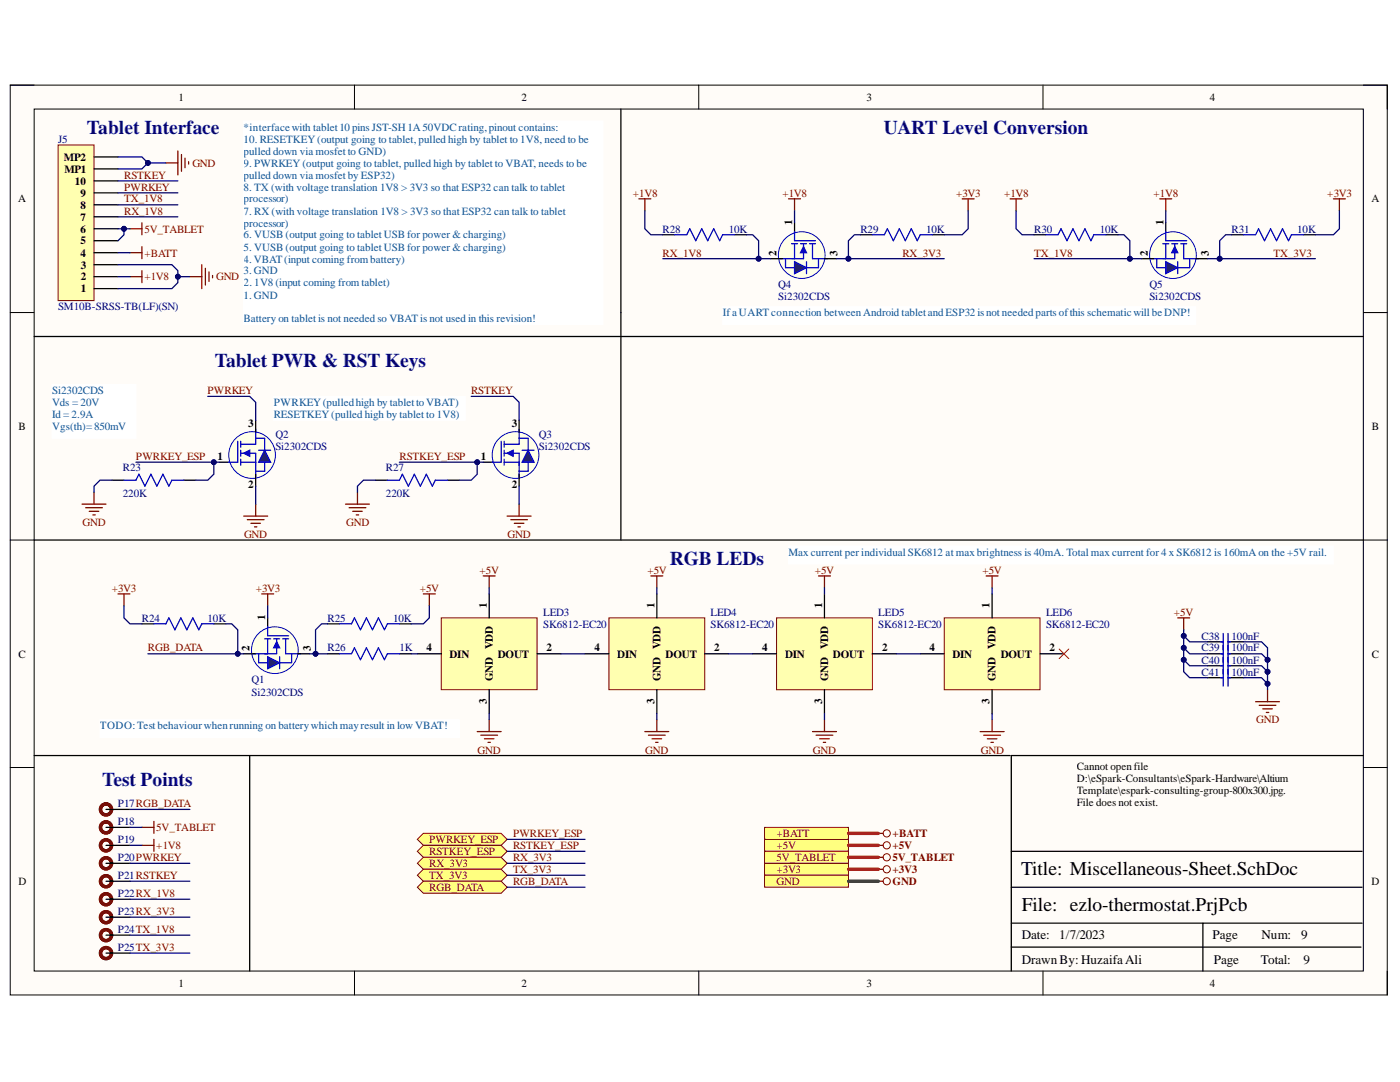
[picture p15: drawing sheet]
<svg xmlns="http://www.w3.org/2000/svg" width="279mm" height="216mm" viewBox="0 0 279 216" stroke-linecap="round" stroke-linejoin="round" font-family="sans-serif">
<defs><g id="words">
<g font-size="3.9" fill="#0b0b8e">
<text x="17.3" y="26.7">Tablet Interface</text>
<text x="176.4" y="26.7">UART Level Conversion</text>
<text x="42.9" y="73.3">Tablet PWR &amp; RST Keys</text>
<text x="133.7" y="112.7">RGB LEDs</text>
<text x="20.4" y="156.9">Test Points</text>
</g>
<g font-size="3.9">
<text x="203.8" y="174.5">Title: Miscellaneous-Sheet.SchDoc</text>
<text x="203.9" y="181.7">File: ezlo-thermostat.PrjPcb</text>
</g>
<g font-size="2.6">
<text x="203.9" y="187.5">Date:</text>
<text x="211.4" y="187.5">1/7/2023</text>
<text x="242" y="187.5">Page</text>
<text x="251.8" y="187.5">Num:</text>
<text x="259.7" y="187.5">9</text>
<text x="203.9" y="192.3">Drawn By: HuzaifaAli</text>
<text x="242.2" y="192.3">Page</text>
<text x="251.6" y="192.3">Total:</text>
<text x="260.2" y="192.3">9</text>
</g>
<g font-size="2.2">
<text x="35.6" y="20.1">1</text>
<text x="104.1" y="20.1">2</text>
<text x="172.9" y="20.1">3</text>
<text x="241.5" y="20.1">4</text>
<text x="12.8" y="32.1">MP2</text>
<text x="12.9" y="34.5">MP1</text>
<text x="3.6" y="40.4">A</text>
<text x="15" y="36.8">10</text>
<text x="16.1" y="41.7">8</text>
<text x="16.1" y="39.2">9</text>
<text x="273.7" y="40.4">A</text>
<text x="16.1" y="46.4">6</text>
<text x="16.1" y="44">7</text>
<text x="158.1" y="45" transform="rotate(-90 158.1 45)">1</text>
<text x="232.2" y="45" transform="rotate(-90 232.2 45)">1</text>
<text x="16.1" y="51.2">4</text>
<text x="16.1" y="48.8">5</text>
<text x="16.1" y="53.6">3</text>
<text x="155" y="51.1" transform="rotate(-90 155 51.1)">2</text>
<text x="167.2" y="51.1" transform="rotate(-90 167.2 51.1)">3</text>
<text x="229" y="51.1" transform="rotate(-90 229 51.1)">2</text>
<text x="241.2" y="51.1" transform="rotate(-90 241.2 51.1)">3</text>
<text x="16.1" y="58.3">1</text>
<text x="16.1" y="55.9">2</text>
<text x="3.7" y="85.8">B</text>
<text x="49.5" y="85.1">3</text>
<text x="102.1" y="85.1">3</text>
<text x="273.8" y="85.8">B</text>
<text x="43.4" y="91.8">1</text>
<text x="96" y="91.8">1</text>
<text x="49.5" y="97.3">2</text>
<text x="102.1" y="97.3">2</text>
<text x="52.9" y="123.7" transform="rotate(-90 52.9 123.7)">1</text>
<text x="97.1" y="121.4" transform="rotate(-90 97.1 121.4)">1</text>
<text x="130.6" y="121.4" transform="rotate(-90 130.6 121.4)">1</text>
<text x="164.1" y="121.4" transform="rotate(-90 164.1 121.4)">1</text>
<text x="197.5" y="121.4" transform="rotate(-90 197.5 121.4)">1</text>
<text x="3.7" y="131.3">C</text>
<text x="49.8" y="130" transform="rotate(-90 49.8 130)">2</text>
<text x="62.1" y="130" transform="rotate(-90 62.1 130)">3</text>
<text x="85.1" y="130">4</text>
<text x="89.7" y="131.3">DIN</text>
<text x="98.3" y="129.6" transform="rotate(-90 98.3 129.6)">VDD</text>
<text x="99.3" y="131.3">DOUT</text>
<text x="109.1" y="130">2</text>
<text x="118.6" y="130">4</text>
<text x="123.2" y="131.3">DIN</text>
<text x="131.8" y="129.6" transform="rotate(-90 131.8 129.6)">VDD</text>
<text x="132.8" y="131.3">DOUT</text>
<text x="142.6" y="130">2</text>
<text x="152.1" y="130">4</text>
<text x="156.7" y="131.3">DIN</text>
<text x="165.3" y="129.6" transform="rotate(-90 165.3 129.6)">VDD</text>
<text x="166.2" y="131.3">DOUT</text>
<text x="176" y="130">2</text>
<text x="185.5" y="130">4</text>
<text x="190.1" y="131.3">DIN</text>
<text x="198.7" y="129.6" transform="rotate(-90 198.7 129.6)">VDD</text>
<text x="199.7" y="131.3">DOUT</text>
<text x="209.4" y="130">2</text>
<text x="273.8" y="131.3">C</text>
<text x="98.3" y="135.9" transform="rotate(-90 98.3 135.9)">GND</text>
<text x="131.8" y="135.9" transform="rotate(-90 131.8 135.9)">GND</text>
<text x="165.3" y="135.9" transform="rotate(-90 165.3 135.9)">GND</text>
<text x="198.7" y="135.9" transform="rotate(-90 198.7 135.9)">GND</text>
<text x="97.1" y="140.5" transform="rotate(-90 97.1 140.5)">3</text>
<text x="130.6" y="140.5" transform="rotate(-90 130.6 140.5)">3</text>
<text x="164.1" y="140.5" transform="rotate(-90 164.1 140.5)">3</text>
<text x="197.5" y="140.5" transform="rotate(-90 197.5 140.5)">3</text>
<text x="214.9" y="153.7">Cannot openfile</text>
<text x="214.9" y="156">D:\eSpark-Consultants\eSpark-Hardware\Altium</text>
<text x="214.9" y="158.5">Template\espark-consulting-group-800x300.jpg.</text>
<text x="214.9" y="160.8">File does not exist.</text>
<text x="3.7" y="176.6">D</text>
<text x="273.7" y="176.6">D</text>
<text x="35.6" y="196.9">1</text>
<text x="104.1" y="196.9">2</text>
<text x="172.9" y="196.9">3</text>
<text x="241.5" y="196.9">4</text>
</g>
<g font-size="2.2" fill="#000080">
<text x="11.6" y="28.5">J5</text>
<text x="132.2" y="46.4">R28</text>
<text x="145.4" y="46.4">10K</text>
<text x="171.7" y="46.4">R29</text>
<text x="184.8" y="46.4">10K</text>
<text x="206.4" y="46.4">R30</text>
<text x="219.5" y="46.4">10K</text>
<text x="245.8" y="46.4">R31</text>
<text x="258.9" y="46.4">10K</text>
<text x="155.3" y="57.6">Q4</text>
<text x="155.3" y="59.9">Si2302CDS</text>
<text x="229.4" y="57.6">Q5</text>
<text x="229.4" y="59.9">Si2302CDS</text>
<text x="11.6" y="61.9">SM10B-SRSS-TB(LF)(SN)</text>
<text x="55" y="87.4">Q2</text>
<text x="55" y="89.8">Si2302CDS</text>
<text x="107.5" y="87.4">Q3</text>
<text x="107.5" y="89.8">Si2302CDS</text>
<text x="24.5" y="94">R23</text>
<text x="77" y="94">R27</text>
<text x="24.5" y="99.2">220K</text>
<text x="77" y="99.2">220K</text>
<text x="28.3" y="124.1">R24</text>
<text x="41.4" y="124.1">10K</text>
<text x="65.4" y="124.1">R25</text>
<text x="78.5" y="124.1">10K</text>
<text x="108.4" y="122.9">LED3</text>
<text x="108.4" y="125.3">SK6812-EC20</text>
<text x="141.8" y="122.9">LED4</text>
<text x="141.8" y="125.3">SK6812-EC20</text>
<text x="175.3" y="122.9">LED5</text>
<text x="175.3" y="125.3">SK6812-EC20</text>
<text x="208.8" y="122.9">LED6</text>
<text x="208.8" y="125.3">SK6812-EC20</text>
<text x="65.4" y="130">R26</text>
<text x="79.7" y="130">1K</text>
<text x="239.8" y="127.6">C38</text>
<text x="239.8" y="130">C39</text>
<text x="245.8" y="127.6">100nF</text>
<text x="245.8" y="130">100nF</text>
<text x="50.2" y="136.3">Q1</text>
<text x="239.8" y="132.4">C40</text>
<text x="239.8" y="134.8">C41</text>
<text x="245.8" y="132.4">100nF</text>
<text x="245.8" y="134.8">100nF</text>
<text x="50.2" y="138.8">Si2302CDS</text>
<text x="23.5" y="161.1">P17RGB_DATA</text>
<text x="23.5" y="164.6">P18</text>
<text x="23.5" y="168.3">P19</text>
<text x="23.5" y="171.8">P20PWRKEY</text>
<text x="23.5" y="175.4">P21RSTKEY</text>
<text x="23.5" y="179">P22RX_1V8</text>
<text x="23.5" y="182.6">P23RX_3V3</text>
<text x="23.5" y="186.2">P24TX_1V8</text>
<text x="23.5" y="189.7">P25TX_3V3</text>
</g>
<g font-size="2.2" fill="#0b5394">
<text x="48.6" y="26.1">*interface with tablet10 pins JST-SH1A50VDCrating,pinout contains:</text>
<text x="48.6" y="28.5">10. RESETKEY (output going to tablet, pulled high by tablet to 1V8, need to be</text>
<text x="48.6" y="30.8">pulled down via mosfet to GND)</text>
<text x="48.6" y="33.3">9. PWRKEY (output going to tablet, pulled high by tablet to VBAT, needs to be</text>
<text x="48.6" y="35.7">pulled down via mosfet by ESP32)</text>
<text x="48.6" y="38">8. TX (with voltage translation 1V8 &gt; 3V3 so that ESP32 can talk to tablet</text>
<text x="48.6" y="40.4">processor)</text>
<text x="48.6" y="42.8">7. RX (with voltage translation 1V8 &gt; 3V3 so that ESP32 can talk to tablet</text>
<text x="48.6" y="45.2">processor)</text>
<text x="48.6" y="47.6">6. VUSB (output going to tablet USB for power &amp; charging)</text>
<text x="48.6" y="50">5. VUSB (output going to tablet USB for power &amp; charging)</text>
<text x="48.6" y="52.4">4.VBAT(input coming from battery)</text>
<text x="48.6" y="54.8">3.GND</text>
<text x="48.6" y="57.1">2. 1V8 (input coming from tablet)</text>
<text x="48.6" y="59.6">1.GND</text>
<text x="48.6" y="64.3">Battery on tablet is not needed so VBAT is not used in this revision!</text>
<text x="144.2" y="63.1">Ifa UARTconnection betweenAndroid tabletand ESP32 is not neededparts ofthis schematicwill beDNP!</text>
<text x="10.4" y="78.7">Si2302CDS</text>
<text x="10.4" y="81.1">Vds = 20V</text>
<text x="10.4" y="83.4">Id = 2.9A</text>
<text x="54.6" y="81.1">PWRKEY(pulledhigh by tabletto VBAT)</text>
<text x="54.6" y="83.4">RESETKEY (pulled high by tablet to 1V8)</text>
<text x="10.4" y="85.8">Vgs(th)=850mV</text>
<text x="157.3" y="110.9">Max current per individual SK6812 at max brightness is 40mA. Total max current for 4 x SK6812 is 160mA on the +5V rail.</text>
<text x="20" y="145.5">TODO:Test behaviourwhenrunning on batterywhichmayresult in low VBAT!</text>
</g>
<g font-size="2.2" fill="#800000">
<text x="24.8" y="35.7">RSTKEY</text>
<text x="38.4" y="33.3">GND</text>
<text x="24.8" y="38">PWRKEY</text>
<text x="24.8" y="40.4">TX_1V8</text>
<text x="126.3" y="39.2">+1V8</text>
<text x="156.2" y="39.2">+1V8</text>
<text x="190.8" y="39.2">+3V3</text>
<text x="200.4" y="39.2">+1V8</text>
<text x="230.2" y="39.2">+1V8</text>
<text x="264.9" y="39.2">+3V3</text>
<text x="24.8" y="42.8">RX_1V8</text>
<text x="28.8" y="46.4">5V_TABLET</text>
<text x="28.8" y="51.2">+BATT</text>
<text x="132.2" y="51.2">RX_1V8</text>
<text x="180.1" y="51.2">RX_3V3</text>
<text x="206.4" y="51.2">TX_1V8</text>
<text x="254.2" y="51.2">TX_3V3</text>
<text x="28.8" y="55.9">+1V8</text>
<text x="43.1" y="55.9">GND</text>
<text x="41.4" y="78.7">PWRKEY</text>
<text x="94" y="78.7">RSTKEY</text>
<text x="27.1" y="91.8">PWRKEY_ESP</text>
<text x="79.7" y="91.8">RSTKEY_ESP</text>
<text x="16.5" y="105">GND</text>
<text x="48.7" y="107.3">GND</text>
<text x="69.1" y="105">GND</text>
<text x="101.3" y="107.3">GND</text>
<text x="22.3" y="118.1">+3V3</text>
<text x="51.1" y="118.1">+3V3</text>
<text x="83.8" y="118.1">+5V</text>
<text x="95.7" y="114.5">+5V</text>
<text x="129.2" y="114.5">+5V</text>
<text x="162.6" y="114.5">+5V</text>
<text x="196.1" y="114.5">+5V</text>
<text x="234.3" y="122.9">+5V</text>
<text x="29.5" y="130">RGB_DATA</text>
<text x="250.7" y="144.4">GND</text>
<text x="95.3" y="150.4">GND</text>
<text x="128.8" y="150.4">GND</text>
<text x="162.3" y="150.4">GND</text>
<text x="195.7" y="150.4">GND</text>
<text x="31.2" y="165.8">5V_TABLET</text>
<text x="102.4" y="167">PWRKEY_ESP</text>
<text x="155" y="167">+BATT</text>
<text x="178.1" y="167">+BATT</text>
<text x="31.2" y="169.5">+1V8</text>
<text x="85.6" y="168.3">PWRKEY_ESP</text>
<text x="85.6" y="170.6">RSTKEY_ESP</text>
<text x="85.6" y="173">RX_3V3</text>
<text x="102.4" y="169.5">RSTKEY_ESP</text>
<text x="102.4" y="171.8">RX_3V3</text>
<text x="155" y="169.5">+5V</text>
<text x="155" y="171.8">5V_TABLET</text>
<text x="178.1" y="169.5">+5V</text>
<text x="178.1" y="171.8">5V_TABLET</text>
<text x="85.6" y="175.4">TX_3V3</text>
<text x="85.6" y="177.8">RGB_DATA</text>
<text x="102.4" y="174.2">TX_3V3</text>
<text x="102.4" y="176.6">RGB_DATA</text>
<text x="155" y="174.2">+3V3</text>
<text x="155" y="176.6">GND</text>
<text x="178.1" y="174.2">+3V3</text>
<text x="178.1" y="176.6">GND</text>
</g>
</g></defs>
<path d="M2 17h274.9v181.5h-274.9z" fill-rule="evenodd" fill="#fffcf8"/>
<path d="M2 17h274.9v181.5h-274.9z" fill="none" stroke="#000" stroke-width=".2"/>
<path d="M6.8 21.8h265.3v172h-265.3z" fill-rule="evenodd" fill="#fffcf8"/>
<g fill="none" stroke="#000" stroke-width=".2">
<path d="M2 17h4.8M70.7 17v4.8M139.4 17v4.8M208.2 17v4.8M272.1 17h4.8v4.8M6.8 21.8h265.3v172h-265.3zM2 62.4h4.8M272.1 62.4h4.8M2 107.8h4.8M272.1 107.8h4.8M2 153.1h4.8M272.1 153.1h4.8"/>
<path d="M70.7 193.8v4.7M139.5 193.8v4.7M208.2 193.8v4.7M276.9 193.8v4.7"/>
</g>
<path d="M158.6 44.5v2.3M272.1 150.8h-70.3v43M201.8 177h70M201.8 169.9h70M201.8 189h69.8M201.8 184.2h70M240.1 184.2v9.6" fill="none" stroke="#000" stroke-width=".25"/>
<circle cx="160" cy="50.9" r="4.7" fill="#ffffe8"/>
<circle cx="160" cy="50.9" r="4.7" fill="none" stroke="#00f" stroke-width=".2"/>
<path d="M158 48.6h1.2M158.6 46.2v1.8h4.1M158.6 48.6v3M159.8 48.6h1.2M160.4 48.6v3h-4.8M161.6 48.6h1.1M162.2 48.6v3h2.9" fill="none" stroke="#00f" stroke-width=".25"/>
<path d="M160.4 49.2l.6 1.2h-1.2z" fill="#00f"/>
<path d="M156.8 51.6v1.8h6.5v-1.8M160.4 49.2l.6 1.2h-1.2zM161 52.2v2.4" fill="none" stroke="#00f" stroke-width=".25"/>
<path d="M153.8 51.6h2.4M164.5 51.6h2.4" fill="none" stroke="#000" stroke-width=".25"/>
<path d="M158.6 52.2l2.4 1.2-2.4 1.2z" fill="#073763"/>
<path d="M158.6 52.2l2.4 1.2-2.4 1.2z" fill="none" stroke="#00f" stroke-width=".25"/>
<path d="M127.5 39.7h2.4M128.7 39.7v2.4M157.4 39.7h2.4M158.6 39.7v2.4M192 39.7h2.4M193.2 39.7v2.4" fill="none" stroke="#800000" stroke-width=".25"/>
<path d="M232.7 44.5v2.3" fill="none" stroke="#000" stroke-width=".25"/>
<circle cx="234.1" cy="50.9" r="4.7" fill="#ffffe8"/>
<circle cx="234.1" cy="50.9" r="4.7" fill="none" stroke="#00f" stroke-width=".2"/>
<path d="M232.1 48.6h1.2M232.7 46.2v1.8h4.1M232.7 48.6v3M233.8 48.6h1.2M234.4 48.6v3h-4.7M235.6 48.6h1.2M236.2 48.6v3h3" fill="none" stroke="#00f" stroke-width=".25"/>
<path d="M234.4 49.2l.6 1.2h-1.2z" fill="#00f"/>
<path d="M230.9 51.6v1.8h6.5v-1.8M234.4 49.2l.6 1.2h-1.2zM235 52.2v2.4" fill="none" stroke="#00f" stroke-width=".25"/>
<path d="M227.9 51.6h2.4M238.6 51.6h2.4" fill="none" stroke="#000" stroke-width=".25"/>
<path d="M232.7 52.2l2.3 1.2-2.3 1.2z" fill="#073763"/>
<path d="M232.7 52.2l2.3 1.2-2.3 1.2z" fill="none" stroke="#00f" stroke-width=".25"/>
<path d="M201.6 39.7h2.4M202.8 39.7v2.4M231.5 39.7h2.3M232.7 39.7v2.4M266.1 39.7h2.4M267.3 39.7v2.4" fill="none" stroke="#800000" stroke-width=".25"/>
<path d="M43.9 92.2h2.3" fill="none" stroke="#000" stroke-width=".25"/>
<circle cx="50.3" cy="90.8" r="4.7" fill="#ffffe8"/>
<circle cx="50.3" cy="90.8" r="4.7" fill="none" stroke="#00f" stroke-width=".2"/>
<path d="M47.4 88.1v4.1h-1.7M48 92.2h3M48 88.1v1.1M48 89.8v1.2M48 91.6v1.2M48 90.4h3v4.8M51 85.7v2.9h-3" fill="none" stroke="#00f" stroke-width=".25"/>
<path d="M48.6 90.4l1.2-.6v1.2z" fill="#00f"/>
<path d="M48.6 90.4l1.2-.6v1.2zM51 87.5h1.8v6.5h-1.8M51.6 89.8h2.4" fill="none" stroke="#00f" stroke-width=".25"/>
<path d="M51 83.9v2.4M51 94.6v2.4" fill="none" stroke="#000" stroke-width=".25"/>
<path d="M52.8 89.8l1.2 2.4h-2.4z" fill="#073763"/>
<path d="M52.8 89.8l1.2 2.4h-2.4z" fill="none" stroke="#00f" stroke-width=".25"/>
<path d="M96.4 92.2h2.4" fill="none" stroke="#000" stroke-width=".25"/>
<circle cx="102.9" cy="90.8" r="4.7" fill="#ffffe8"/>
<circle cx="102.9" cy="90.8" r="4.7" fill="none" stroke="#00f" stroke-width=".2"/>
<path d="M100 88.1v4.1h-1.8M100.6 92.2h3M100.6 88.1v1.1M100.6 89.8v1.2M100.6 91.6v1.2M100.6 90.4h3v4.8M103.6 85.7v2.9h-3" fill="none" stroke="#00f" stroke-width=".25"/>
<path d="M101.2 90.4l1.2-.6v1.2z" fill="#00f"/>
<path d="M101.2 90.4l1.2-.6v1.2zM103.6 87.5h1.8v6.5h-1.8M104.2 89.8h2.4" fill="none" stroke="#00f" stroke-width=".25"/>
<path d="M103.6 83.9v2.4M103.6 94.6v2.4" fill="none" stroke="#000" stroke-width=".25"/>
<path d="M105.4 89.8l1.2 2.4h-2.4z" fill="#073763"/>
<path d="M105.4 89.8l1.2 2.4h-2.4z" fill="none" stroke="#00f" stroke-width=".25"/>
<g fill="none" stroke="#800000" stroke-width=".25">
<path d="M18.8 98.2v2.4M71.3 98.2v2.4M16.4 100.6h4.8M17.1 101.3h3.3M17.8 102h1.9M18.5 102.7h.5M48.6 103h4.8M49.4 103.7h3.3M50.1 104.4h1.9M50.8 105.1h.5M51 100.6v2.4M69 100.6h4.7"/>
<path d="M69.7 101.3h3.3M70.4 102h1.9M71.1 102.7h.5M101.2 103h4.8M101.9 103.7h3.4M102.6 104.4h2M103.4 105.1h.4M103.6 100.6v2.4"/>
</g>
<path d="M88.1 123.3h19.1v14.3h-19.1z" fill-rule="evenodd" fill="#ffffb0"/>
<path d="M88.1 123.3h19.1v14.3h-19.1z" fill="none" stroke="#800000" stroke-width=".2"/>
<path d="M97.6 118.5v4.8M83.3 130.5h4.8M97.6 137.6v4.8M107.2 130.5h4.8" fill="none" stroke="#000" stroke-width=".25"/>
<path d="M121.5 123.3h19.1v14.3h-19.1z" fill-rule="evenodd" fill="#ffffb0"/>
<path d="M121.5 123.3h19.1v14.3h-19.1z" fill="none" stroke="#800000" stroke-width=".2"/>
<path d="M131.1 118.5v4.8M116.7 130.5h4.8M131.1 137.6v4.8M140.6 130.5h4.8" fill="none" stroke="#000" stroke-width=".25"/>
<path d="M155 123.3h19.1v14.3h-19.1z" fill-rule="evenodd" fill="#ffffb0"/>
<path d="M155 123.3h19.1v14.3h-19.1z" fill="none" stroke="#800000" stroke-width=".2"/>
<path d="M164.5 118.5v4.8M150.2 130.5h4.8M164.5 137.6v4.8M174.1 130.5h4.8" fill="none" stroke="#000" stroke-width=".25"/>
<path d="M188.4 123.3h19.2v14.3h-19.2z" fill-rule="evenodd" fill="#ffffb0"/>
<path d="M188.4 123.3h19.2v14.3h-19.2z" fill="none" stroke="#800000" stroke-width=".2"/>
<path d="M198 118.5v4.8M53.4 123.3v2.4M183.7 130.5h4.7M198 137.6v4.8M207.6 130.5h4.7" fill="none" stroke="#000" stroke-width=".25"/>
<path d="M211.4 129.5l1.9 1.9M213.3 129.5l-1.9 1.9" fill="none" stroke="#f00" stroke-width=".2"/>
<g fill="none" stroke="#800000" stroke-width=".25">
<path d="M96.4 114.9h2.4M97.6 114.9v2.4M129.9 114.9h2.4M131.1 114.9v2.4M163.3 114.9h2.4M164.5 114.9v2.4M196.8 114.9h2.4M198 114.9v2.4M235 123.3h2.4M236.2 123.3v2.4M253 137.6v2.4M95.2 146h4.8"/>
<path d="M96 146.7h3.3M96.7 147.4h1.9M97.4 148.1h.5M97.6 143.6v2.4M128.7 146h4.8M129.4 146.7h3.4M130.1 147.4h1.9M130.8 148.1h.5M131.1 143.6v2.4M162.2 146h4.7M162.9 146.7h3.3M163.6 147.4h1.9"/>
<path d="M164.3 148.1h.5M164.5 143.6v2.4M195.6 146h4.8M196.3 146.7h3.4M197 147.4h2M197.8 148.1h.4M198 143.6v2.4M250.6 140h4.8M251.3 140.7h3.3M252 141.4h1.9M252.7 142.2h.5"/>
</g>
<circle cx="54.9" cy="129.7" r="4.7" fill="#ffffe8"/>
<circle cx="54.9" cy="129.7" r="4.7" fill="none" stroke="#00f" stroke-width=".2"/>
<path d="M52.8 127.5h1.2M53.4 125.1v1.8h4.2M53.4 127.5v3M54.6 127.5h1.2M55.2 127.5v3h-4.8M56.4 127.5h1.2M57 127.5v3h3" fill="none" stroke="#00f" stroke-width=".25"/>
<path d="M55.2 128.1l.6 1.2h-1.2z" fill="#00f"/>
<path d="M51.6 130.5v1.7h6.6v-1.7M55.2 128.1l.6 1.2h-1.2zM55.8 131.1v2.3" fill="none" stroke="#00f" stroke-width=".25"/>
<path d="M48.6 130.5h2.4M59.4 130.5h2.4" fill="none" stroke="#000" stroke-width=".25"/>
<path d="M53.4 131.1l2.4 1.1-2.4 1.2z" fill="#073763"/>
<path d="M53.4 131.1l2.4 1.1-2.4 1.2z" fill="none" stroke="#00f" stroke-width=".25"/>
<path d="M25.9 45.6h2.4M28.3 44.5v2.3M23.5 118.5h2.4M24.7 118.5v2.4M52.2 118.5h2.4M53.4 118.5v2.4M84.5 118.5h2.4M85.7 118.5v2.4" fill="none" stroke="#800000" stroke-width=".25"/>
<path d="M123.9 21.8v86M6.8 67.1h265.3M6.8 107.8h265.3M6.8 150.8h194.8" fill="none" stroke="#000" stroke-width=".25"/>
<path d="M11.6 28.9h7.2v31.1h-7.2z" fill-rule="evenodd" fill="#ffffb0"/>
<path d="M11.6 28.9h7.2v31.1h-7.2z" fill="none" stroke="#800000" stroke-width=".2"/>
<g fill="none" stroke="#000" stroke-width=".25">
<path d="M18.8 38.5h4.7M18.8 36.1h4.7M18.8 33.7h4.7M18.8 31.3h4.7M18.8 57.6h4.7M18.8 55.2h4.7M18.8 52.8h4.7M18.8 50.4h4.7M18.8 48h4.7M18.8 45.6h4.7M18.8 43.3h4.7M18.8 40.9h4.7"/>
<path d="M132.3 46.8h2.4M146.6 46.8h2.4M171.7 46.8h2.4M186.1 46.8h2.3M206.4 46.8h2.4M220.7 46.8h2.4M245.8 46.8h2.4M260.1 46.8h2.4M22.4 95.8h2.3M36.7 95.8h2.4M74.9 95.8h2.4M89.3 95.8h2.4"/>
<path d="M28.3 124.5h2.4M42.7 124.5h2.4M65.4 130.5h2.4M65.4 124.5h2.4M79.7 130.5h2.4M79.7 124.5h2.4M241 130.5h3.1M241 128.1h3.1M241 132.8h3.1M241 135.2h3.1M245.1 130.5h3.1M245.1 128.1h3.1"/>
<path d="M245.1 132.8h3.1M245.1 135.2h3.1"/>
</g>
<g fill="none" stroke="#800000" stroke-width=".25">
<path d="M33.1 32.5h2.4M35.5 30.1v4.8M36.2 30.8v3.4M36.9 31.6v1.9M37.6 32.3v.4M25.9 50.4h2.4M25.9 55.2h2.4M28.3 49.2v2.4M28.3 54v2.4M37.9 55.2h2.4M40.3 52.8v4.8M41 53.5v3.4"/>
<path d="M41.7 54.2v2M42.4 55v.4"/>
</g>
<g fill="none" stroke="#00f" stroke-width=".25">
<path d="M134.7 46.8h2.4l.6-1.2 1.2 2.4 1.1-2.4 1.2 2.4 1.2-2.4 1.2 2.4 .6-1.2h2.4M174.1 46.8h2.4l.6-1.2 1.2 2.4 1.2-2.4 1.2 2.4 1.2-2.4 1.2 2.4 .6-1.2h2.4M208.8 46.8h2.3l.6-1.2 1.2 2.4 1.2-2.4 1.2 2.4 1.2-2.4 1.2 2.4 .6-1.2h2.4M248.2 46.8h2.4l.6-1.2 1.2 2.4 1.2-2.4 1.2 2.4 1.2-2.4 1.1 2.4 .6-1.2h2.4M24.7 95.8h2.4l.6-1.2 1.2 2.4 1.2-2.4 1.2 2.4 1.2-2.4 1.2 2.4 .6-1.2h2.4M77.3 95.8h2.4l.6-1.2 1.2 2.4 1.2-2.4 1.2 2.4 1.2-2.4 1.2 2.4 .6-1.2h2.4M30.7 124.5h2.4l.6-1.2 1.2 2.4 1.2-2.4 1.2 2.4 1.2-2.4 1.2 2.4 .6-1.2h2.4M67.8 130.5h2.3l.6-1.2 1.2 2.3 1.2-2.3 1.2 2.3 1.2-2.3 1.2 2.3 .6-1.1h2.4M67.8 124.5h2.3l.6-1.2 1.2 2.4 1.2-2.4 1.2 2.4 1.2-2.4 1.2 2.4 .6-1.2h2.4M243.6 130.5h.5M243.6 128.1h.5M243.6 132.8h.5"/>
<path d="M243.6 135.2h.5M244.1 126.4v10.5M245.1 130.5h.5M245.1 126.4v10.5M245.1 128.1h.5M245.1 132.8h.5M245.1 135.2h.5"/>
</g>
<path d="M152.6 167.5h16.7v2.4h-16.7z" fill-rule="evenodd" fill="#ffff80"/>
<path d="M152.6 167.5h16.7v2.4h-16.7z" fill="none" stroke="#800000" stroke-width=".2"/>
<path d="M152.6 172.3h16.7v2.3h-16.7z" fill-rule="evenodd" fill="#ffff80"/>
<g fill="none" stroke="#800000" stroke-width=".2">
<path d="M152.6 172.3h16.7v2.3h-16.7z"/>
<circle cx="177" cy="173.5" r=".72"/>
<circle cx="177" cy="168.7" r=".72"/>
</g>
<path d="M175.3 168.7h1M175.3 173.5h1" fill="none" stroke="#800000" stroke-width=".25"/>
<path d="M152.6 174.6h16.7v2.4h-16.7z" fill-rule="evenodd" fill="#ffff80"/>
<g fill="none" stroke="#800000" stroke-width=".2">
<path d="M152.6 174.6h16.7v2.4h-16.7z"/>
<circle cx="177" cy="175.8" r=".71"/>
</g>
<path d="M175.3 175.8h1" fill="none" stroke="#800000" stroke-width=".25"/>
<path d="M152.6 169.9h16.7v2.4h-16.7z" fill-rule="evenodd" fill="#ffff80"/>
<g fill="none" stroke="#800000" stroke-width=".2">
<path d="M152.6 169.9h16.7v2.4h-16.7z"/>
<circle cx="177" cy="171.1" r=".72"/>
</g>
<path d="M175.3 171.1h1" fill="none" stroke="#800000" stroke-width=".25"/>
<path d="M83.3 167.5l1.2-1.2h15.5l1.2 1.2-1.2 1.2h-15.5z" fill-rule="evenodd" fill="#ffff80"/>
<path d="M83.3 167.5l1.2-1.2h15.5l1.2 1.2-1.2 1.2h-15.5z" fill="none" stroke="#800000" stroke-width=".2"/>
<path d="M83.3 169.9l1.2-1.2h15.5l1.2 1.2-1.2 1.2h-15.5z" fill-rule="evenodd" fill="#ffff80"/>
<path d="M83.3 169.9l1.2-1.2h15.5l1.2 1.2-1.2 1.2h-15.5z" fill="none" stroke="#800000" stroke-width=".2"/>
<path d="M83.3 172.3l1.2-1.2h15.5l1.2 1.2-1.2 1.2h-15.5z" fill-rule="evenodd" fill="#ffff80"/>
<path d="M83.3 172.3l1.2-1.2h15.5l1.2 1.2-1.2 1.2h-15.5z" fill="none" stroke="#800000" stroke-width=".2"/>
<path d="M83.3 174.6l1.2-1.1h15.5l1.2 1.1-1.2 1.2h-15.5z" fill-rule="evenodd" fill="#ffff80"/>
<path d="M83.3 174.6l1.2-1.1h15.5l1.2 1.1-1.2 1.2h-15.5z" fill="none" stroke="#800000" stroke-width=".2"/>
<path d="M83.3 177l1.2-1.2h15.5l1.2 1.2-1.2 1.2h-15.5z" fill-rule="evenodd" fill="#ffff80"/>
<path d="M83.3 177l1.2-1.2h15.5l1.2 1.2-1.2 1.2h-15.5z" fill="none" stroke="#800000" stroke-width=".2"/>
<path d="M49.8 150.8v43M21.2 161.5h4.7M21.2 165.1h4.7M21.2 168.7h4.7M21.2 172.3h4.7M21.2 175.8h4.7M21.2 179.4h4.7M21.2 183h4.7M21.2 186.6h4.7" fill="none" stroke="#000" stroke-width=".25"/>
<g fill="none" stroke="#5b0f00" stroke-width=".68">
<circle cx="21.2" cy="165.1" r="1.1"/>
<circle cx="21.2" cy="168.7" r="1.1"/>
<circle cx="21.2" cy="161.5" r="1.1"/>
<circle cx="21.2" cy="179.4" r="1.1"/>
<circle cx="21.2" cy="172.3" r="1.1"/>
<circle cx="21.2" cy="175.8" r="1.1"/>
<circle cx="21.2" cy="186.6" r="1.1"/>
<circle cx="21.2" cy="183" r="1.1"/>
</g>
<path d="M28.3 165.1h2.4M28.3 168.7h2.4M30.7 163.9v2.4M30.7 167.5v2.4" fill="none" stroke="#800000" stroke-width=".25"/>
<path d="M149 46.8h1.2l1.2 1.2v3.6" fill="none" stroke="#000080" stroke-width=".25"/>
<circle cx="151.4" cy="51.6" r=".48" fill="#000080"/>
<circle cx="151.4" cy="51.6" r=".48" fill="none" stroke="#000080" stroke-width=".2"/>
<path d="M171.7 46.8h-1.2l-1.2 1.2v3.6" fill="none" stroke="#000080" stroke-width=".25"/>
<circle cx="169.3" cy="51.6" r=".48" fill="#000080"/>
<circle cx="169.3" cy="51.6" r=".48" fill="none" stroke="#000080" stroke-width=".2"/>
<path d="M128.7 42.1v3.5l1.2 1.2h2.4M158.6 42.1v2.4M193.2 42.1v3.5l-1.2 1.2h-3.6M223.1 46.8h1.2l1.2 1.2v3.6" fill="none" stroke="#000080" stroke-width=".25"/>
<circle cx="225.5" cy="51.6" r=".48" fill="#000080"/>
<circle cx="225.5" cy="51.6" r=".48" fill="none" stroke="#000080" stroke-width=".2"/>
<path d="M245.8 46.8h-1.2l-1.2 1.2v3.6" fill="none" stroke="#000080" stroke-width=".25"/>
<circle cx="243.4" cy="51.6" r=".48" fill="#000080"/>
<circle cx="243.4" cy="51.6" r=".48" fill="none" stroke="#000080" stroke-width=".2"/>
<path d="M202.8 42.1v3.5l1.2 1.2h2.4M232.7 42.1v2.4M267.3 42.1v3.5l-1.2 1.2h-3.6M41.5 79.1h8.3l1.2 1.2v3.6M94 79.1h8.4l1.2 1.2v3.6M22.4 95.8h-2.4l-1.2 1.2v1.2M51 97v3.6M74.9 95.8h-2.4l-1.2 1.2v1.2M95.2 92.2v2.4l-1.2 1.2h-2.3M103.6 97v3.6" fill="none" stroke="#000080" stroke-width=".25"/>
<circle cx="95.2" cy="92.2" r=".48" fill="#000080"/>
<circle cx="95.2" cy="92.2" r=".48" fill="none" stroke="#000080" stroke-width=".2"/>
<path d="M42.7 92.2v2.4l-1.2 1.2h-2.4" fill="none" stroke="#000080" stroke-width=".25"/>
<circle cx="42.7" cy="92.2" r=".48" fill="#000080"/>
<circle cx="42.7" cy="92.2" r=".48" fill="none" stroke="#000080" stroke-width=".2"/>
<path d="M97.6 117.3v1.2M131.1 117.3v1.2M164.5 117.3v1.2M198 117.3v1.2M112 130.5h4.7M145.4 130.5h4.8M178.9 130.5h4.8M248.2 128.1h3.6l1.2 1.2v8.3M97.6 142.4v1.2M131.1 142.4v1.2M164.5 142.4v1.2M198 142.4v1.2" fill="none" stroke="#000080" stroke-width=".25"/>
<circle cx="253" cy="131.6" r=".48" fill="#000080"/>
<circle cx="253" cy="131.6" r=".48" fill="none" stroke="#000080" stroke-width=".2"/>
<circle cx="253" cy="134" r=".48" fill="#000080"/>
<circle cx="253" cy="134" r=".48" fill="none" stroke="#000080" stroke-width=".2"/>
<circle cx="253" cy="136.4" r=".48" fill="#000080"/>
<circle cx="253" cy="136.4" r=".48" fill="none" stroke="#000080" stroke-width=".2"/>
<path d="M248.2 130.5h3.6l1.2 1.1" fill="none" stroke="#000080" stroke-width=".25"/>
<circle cx="253" cy="131.6" r=".48" fill="#000080"/>
<circle cx="253" cy="131.6" r=".48" fill="none" stroke="#000080" stroke-width=".2"/>
<path d="M248.2 132.8h3.6l1.2 1.2" fill="none" stroke="#000080" stroke-width=".25"/>
<circle cx="253" cy="134" r=".48" fill="#000080"/>
<circle cx="253" cy="134" r=".48" fill="none" stroke="#000080" stroke-width=".2"/>
<path d="M248.2 135.2h3.6l1.2 1.2" fill="none" stroke="#000080" stroke-width=".25"/>
<circle cx="253" cy="136.4" r=".48" fill="#000080"/>
<circle cx="253" cy="136.4" r=".48" fill="none" stroke="#000080" stroke-width=".2"/>
<path d="M236.2 125.7v8.3l1.2 1.2h3.6" fill="none" stroke="#000080" stroke-width=".25"/>
<circle cx="236.2" cy="131.6" r=".48" fill="#000080"/>
<circle cx="236.2" cy="131.6" r=".48" fill="none" stroke="#000080" stroke-width=".2"/>
<circle cx="236.2" cy="129.3" r=".48" fill="#000080"/>
<circle cx="236.2" cy="129.3" r=".48" fill="none" stroke="#000080" stroke-width=".2"/>
<circle cx="236.2" cy="126.9" r=".48" fill="#000080"/>
<circle cx="236.2" cy="126.9" r=".48" fill="none" stroke="#000080" stroke-width=".2"/>
<path d="M236.2 131.6l1.2 1.2h3.6" fill="none" stroke="#000080" stroke-width=".25"/>
<circle cx="236.2" cy="131.6" r=".48" fill="#000080"/>
<circle cx="236.2" cy="131.6" r=".48" fill="none" stroke="#000080" stroke-width=".2"/>
<path d="M236.2 129.3l1.2 1.2h3.6" fill="none" stroke="#000080" stroke-width=".25"/>
<circle cx="236.2" cy="129.3" r=".48" fill="#000080"/>
<circle cx="236.2" cy="129.3" r=".48" fill="none" stroke="#000080" stroke-width=".2"/>
<path d="M236.2 126.9l1.2 1.2h3.6" fill="none" stroke="#000080" stroke-width=".25"/>
<circle cx="236.2" cy="126.9" r=".48" fill="#000080"/>
<circle cx="236.2" cy="126.9" r=".48" fill="none" stroke="#000080" stroke-width=".2"/>
<path d="M65.4 124.5h-1.2l-1.2 1.2v4.8M82.1 130.5h1.2M85.7 120.9v2.4l-1.2 1.2h-2.4" fill="none" stroke="#000080" stroke-width=".25"/>
<circle cx="63" cy="130.5" r=".48" fill="#000080"/>
<circle cx="63" cy="130.5" r=".48" fill="none" stroke="#000080" stroke-width=".2"/>
<path d="M45.1 124.5h1.1l1.2 1.2v4.8M53.4 120.9v2.4" fill="none" stroke="#000080" stroke-width=".25"/>
<circle cx="47.4" cy="130.5" r=".48" fill="#000080"/>
<circle cx="47.4" cy="130.5" r=".48" fill="none" stroke="#000080" stroke-width=".2"/>
<path d="M132.3 51.6h21.5M24.7 120.9v2.4l1.2 1.2h2.4" fill="none" stroke="#000080" stroke-width=".25"/>
<circle cx="151.4" cy="51.6" r=".48" fill="#000080"/>
<circle cx="151.4" cy="51.6" r=".48" fill="none" stroke="#000080" stroke-width=".2"/>
<path d="M166.9 51.6h21.5" fill="none" stroke="#000080" stroke-width=".25"/>
<circle cx="169.3" cy="51.6" r=".48" fill="#000080"/>
<circle cx="169.3" cy="51.6" r=".48" fill="none" stroke="#000080" stroke-width=".2"/>
<path d="M206.4 51.6h21.5" fill="none" stroke="#000080" stroke-width=".25"/>
<circle cx="225.5" cy="51.6" r=".48" fill="#000080"/>
<circle cx="225.5" cy="51.6" r=".48" fill="none" stroke="#000080" stroke-width=".2"/>
<path d="M241 51.6h21.5" fill="none" stroke="#000080" stroke-width=".25"/>
<circle cx="243.4" cy="51.6" r=".48" fill="#000080"/>
<circle cx="243.4" cy="51.6" r=".48" fill="none" stroke="#000080" stroke-width=".2"/>
<path d="M27.1 92.2h16.8" fill="none" stroke="#000080" stroke-width=".25"/>
<circle cx="42.7" cy="92.2" r=".48" fill="#000080"/>
<circle cx="42.7" cy="92.2" r=".48" fill="none" stroke="#000080" stroke-width=".2"/>
<path d="M79.7 92.2h16.7" fill="none" stroke="#000080" stroke-width=".25"/>
<circle cx="95.2" cy="92.2" r=".48" fill="#000080"/>
<circle cx="95.2" cy="92.2" r=".48" fill="none" stroke="#000080" stroke-width=".2"/>
<path d="M29.5 130.5h19.1" fill="none" stroke="#000080" stroke-width=".25"/>
<circle cx="47.4" cy="130.5" r=".48" fill="#000080"/>
<circle cx="47.4" cy="130.5" r=".48" fill="none" stroke="#000080" stroke-width=".2"/>
<path d="M61.8 130.5h3.6" fill="none" stroke="#000080" stroke-width=".25"/>
<circle cx="63" cy="130.5" r=".48" fill="#000080"/>
<circle cx="63" cy="130.5" r=".48" fill="none" stroke="#000080" stroke-width=".2"/>
<path d="M23.5 36.1h12M23.5 38.5h12M23.5 40.9h12M23.5 43.3h12M24.7 45.6v1.2l-1.2 1.2" fill="none" stroke="#000080" stroke-width=".25"/>
<circle cx="24.7" cy="45.6" r=".48" fill="#000080"/>
<circle cx="24.7" cy="45.6" r=".48" fill="none" stroke="#000080" stroke-width=".2"/>
<path d="M23.5 31.3h4.8l1.2 1.2h3.6" fill="none" stroke="#000080" stroke-width=".25"/>
<circle cx="29.5" cy="32.5" r=".48" fill="#000080"/>
<circle cx="29.5" cy="32.5" r=".48" fill="none" stroke="#000080" stroke-width=".2"/>
<path d="M29.5 32.5l-1.2 1.2h-4.8" fill="none" stroke="#000080" stroke-width=".25"/>
<circle cx="29.5" cy="32.5" r=".48" fill="#000080"/>
<circle cx="29.5" cy="32.5" r=".48" fill="none" stroke="#000080" stroke-width=".2"/>
<path d="M23.5 52.8h10.8l1.2 1.2v1.2h2.4M23.5 50.4h2.4M23.5 55.2h2.4" fill="none" stroke="#000080" stroke-width=".25"/>
<circle cx="35.5" cy="55.2" r=".48" fill="#000080"/>
<circle cx="35.5" cy="55.2" r=".48" fill="none" stroke="#000080" stroke-width=".2"/>
<path d="M35.5 55.2v1.2l-1.2 1.2h-10.8" fill="none" stroke="#000080" stroke-width=".25"/>
<circle cx="35.5" cy="55.2" r=".48" fill="#000080"/>
<circle cx="35.5" cy="55.2" r=".48" fill="none" stroke="#000080" stroke-width=".2"/>
<path d="M169.3 168.7h6M169.3 173.5h6M169.3 171.1h6" fill="none" stroke="#f00" stroke-width=".68"/>
<path d="M169.3 175.8h6" fill="none" stroke="#274e13" stroke-width=".68"/>
<g fill="none" stroke="#000080" stroke-width=".25">
<path d="M25.9 172.3h12M25.9 161.5h12M25.9 165.1h2.4M25.9 168.7h2.4M25.9 175.8h12M25.9 179.4h12M101.2 167.5h15.5M101.2 169.9h15.5M101.2 172.3h15.5M101.2 174.6h15.6M101.2 177h15.6M25.9 183h12"/>
<path d="M25.9 186.6h12M25.9 190.2h12"/>
</g>
<circle cx="21.2" cy="190.2" r="1.1" fill="none" stroke="#5b0f00" stroke-width=".68"/>
<path d="M21.2 190.2h4.7" fill="none" stroke="#000" stroke-width=".25"/>
<path d="M152.6 165.1h16.7v2.4h-16.7z" fill-rule="evenodd" fill="#ffff80"/>
<g fill="none" stroke="#800000" stroke-width=".2">
<path d="M152.6 165.1h16.7v2.4h-16.7z"/>
<circle cx="177" cy="166.3" r=".72"/>
</g>
<path d="M175.3 166.3h1" fill="none" stroke="#800000" stroke-width=".25"/>
<path d="M169.3 166.3h6" fill="none" stroke="#f00" stroke-width=".68"/>
<path d="M48.6 24.1h71.7v40.7h-71.7z" fill-rule="evenodd" fill="#fff"/>
<path d="M48.6 24.1h71.7v40.7h-71.7z" fill="none" stroke="#fff" stroke-width=".2"/>
<path d="M23.5 45.6h2.4" fill="none" stroke="#000080" stroke-width=".25"/>
<circle cx="24.7" cy="45.6" r=".48" fill="#000080"/>
<circle cx="24.7" cy="45.6" r=".48" fill="none" stroke="#000080" stroke-width=".2"/>
<path d="M144.2 61.2h94.4v3.6h-94.4z" fill-rule="evenodd" fill="#fff"/>
<path d="M144.2 61.2h94.4v3.6h-94.4z" fill="none" stroke="#fff" stroke-width=".2"/>
<path d="M54.6 79.1h38.2v4.8h-38.2z" fill-rule="evenodd" fill="#fff"/>
<path d="M54.6 79.1h38.2v4.8h-38.2z" fill="none" stroke="#fff" stroke-width=".2"/>
<path d="M10.4 76.7h16.7v10.8h-16.7z" fill-rule="evenodd" fill="#fff"/>
<path d="M10.4 76.7h16.7v10.8h-16.7z" fill="none" stroke="#fff" stroke-width=".2"/>
<path d="M20 143.6h71.7v3.6h-71.7z" fill-rule="evenodd" fill="#fff"/>
<path d="M20 143.6h71.7v3.6h-71.7z" fill="none" stroke="#fff" stroke-width=".2"/>
<path d="M157.4 109h108.7v3.5h-108.7z" fill-rule="evenodd" fill="#fff"/>
<path d="M157.4 109h108.7v3.5h-108.7z" fill="none" stroke="#fff" stroke-width=".2"/>
<use href="#words"/>
</svg>
